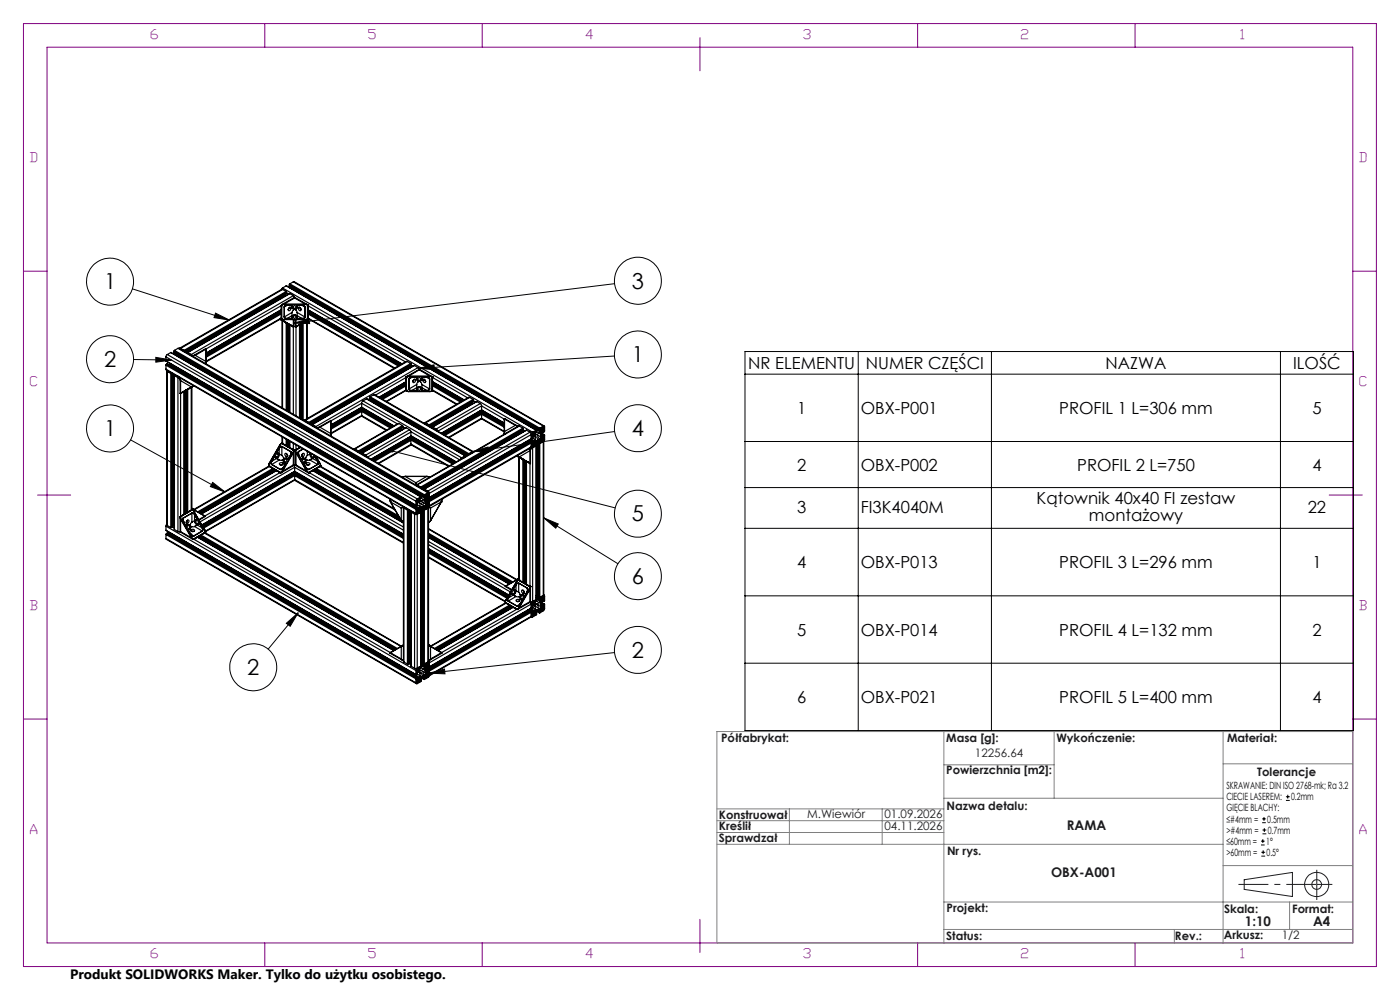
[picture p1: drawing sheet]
<svg xmlns="http://www.w3.org/2000/svg" width="297mm" height="210mm" viewBox="0 0 297 210" stroke-linecap="round" stroke-linejoin="round" font-family="sans-serif">
<defs><g id="words">
<g font-size="4.7">
<text x="22.1" y="61.4">1</text>
<text x="134.1" y="61.2">3</text>
<text x="22.1" y="77.8">2</text>
<text x="134.1" y="76.8">1</text>
<text x="22.1" y="92.5">1</text>
<text x="134.1" y="92.5">4</text>
<text x="134.1" y="110.6">5</text>
<text x="134.1" y="123.9">6</text>
<text x="52.4" y="143.2">2</text>
<text x="134.1" y="139.5">2</text>
</g>
<g font-size="3.5">
<text x="158.7" y="78.2">NR ELEMENTU</text>
<text x="183.7" y="78.2">NUMER CZĘŚCI</text>
<text x="234.5" y="78.3">NAZWA</text>
<text x="274.3" y="78.3">ILOŚĆ</text>
<text x="169.1" y="87.8">1</text>
<text x="182.6" y="87.8">OBX-P001</text>
<text x="224.7" y="87.8">PROFIL 1 L=306 mm</text>
<text x="278.4" y="87.8">5</text>
<text x="169.1" y="99.9">2</text>
<text x="182.6" y="99.9">OBX-P002</text>
<text x="228.5" y="99.9">PROFIL 2 L=750</text>
<text x="278.4" y="99.9">4</text>
<text x="219.9" y="107">Kątownik 40x40 FI zestaw</text>
<text x="169.1" y="108.7">3</text>
<text x="182.6" y="108.7">FI3K4040M</text>
<text x="231" y="110.5">montażowy</text>
<text x="277.4" y="108.7">22</text>
<text x="169.1" y="120.5">4</text>
<text x="182.6" y="120.5">OBX-P013</text>
<text x="224.7" y="120.5">PROFIL 3 L=296 mm</text>
<text x="278.4" y="120.5">1</text>
<text x="169.1" y="134.8">5</text>
<text x="182.6" y="134.8">OBX-P014</text>
<text x="224.7" y="134.8">PROFIL 4 L=132 mm</text>
<text x="278.4" y="134.8">2</text>
<text x="169.1" y="149.1">6</text>
<text x="182.6" y="149.1">OBX-P021</text>
<text x="224.7" y="149.1">PROFIL 5 L=400 mm</text>
<text x="278.4" y="149.1">4</text>
</g>
<text font-size="2.9" x="14.9" y="207.6">Produkt SOLIDWORKS Maker. Tylko do użytku osobistego.</text>
<g font-size="2.8" fill="#800080">
<text x="32" y="8.2">6</text>
<text x="78.2" y="8.2">5</text>
<text x="124.4" y="8.2">4</text>
<text x="170.5" y="8.2">3</text>
<text x="216.7" y="8.2">2</text>
<text x="263.2" y="8.2">1</text>
<text x="6.5" y="34.4">D</text>
<text x="288.5" y="34.4">D</text>
<text x="6.5" y="81.9">C</text>
<text x="288.5" y="81.9">C</text>
<text x="6.5" y="129.4">B</text>
<text x="288.5" y="129.4">B</text>
<text x="6.5" y="176.9">A</text>
<text x="288.5" y="176.9">A</text>
<text x="32" y="203.2">6</text>
<text x="78.2" y="203.2">5</text>
<text x="124.4" y="203.2">4</text>
<text x="170.5" y="203.2">3</text>
<text x="216.7" y="203.2">2</text>
<text x="263.2" y="203.2">1</text>
</g>
<g font-size="2.8" fill="#191924">
<text x="226.3" y="176">RAMA</text>
<text x="223" y="186">OBX-A001</text>
<text x="264.1" y="196.5">1:10</text>
<text x="278.6" y="196.5">A4</text>
</g>
<g font-size="2.5" fill="#191924">
<text x="153" y="157.5">Półfabrykat:</text>
<text x="200.7" y="157.5">Masa [g]:</text>
<text x="206.8" y="160.6">12256.64</text>
<text x="224.1" y="157.5">Wykończenie:</text>
<text x="260.3" y="157.5">Materiał:</text>
<text x="200.7" y="164.3">Powierzchnia [m2]:</text>
<text x="266.7" y="164.5">Tolerancje</text>
<text x="152.5" y="173.6">Konstruował</text>
<text x="171.2" y="173.5">M.Wiewiór</text>
<text x="187.6" y="173.5">01.09.2026</text>
<text x="200.8" y="171.9">Nazwa detalu:</text>
<text x="152.5" y="176">Kreślił</text>
<text x="152.5" y="178.5">Sprawdzał</text>
<text x="187.6" y="176">04.11.2026</text>
<text x="200.9" y="181.3">Nr rys.</text>
<text x="200.8" y="193.5">Projekt:</text>
<text x="259.7" y="193.6">Skala:</text>
<text x="274.1" y="193.6">Format:</text>
<text x="200.7" y="199.3">Status:</text>
<text x="249.3" y="199.3">Rev.:</text>
<text x="259.6" y="199.2">Arkusz:</text>
<text x="271.9" y="199.2">1/2</text>
</g>
<g font-size="2.1">
<text x="260.2" y="167.4">SKRAWANIE: DIN ISO 2768-mk; Ra 3.2</text>
<text x="260.2" y="172.1">GIĘCIE BLACHY:</text>
<text x="260.2" y="169.8">CIECIE LASEREM:</text>
<text x="273.9" y="169.8">0.2mm</text>
<text x="260.2" y="174.5">≤#4mm =</text>
<text x="260.2" y="176.9">&gt;#4mm =</text>
<text x="260.2" y="179.2">≤60mm =</text>
<text x="268.6" y="179.2">1°</text>
<text x="268.9" y="174.5">0.5mm</text>
<text x="268.9" y="176.9">0.7mm</text>
<text x="260.2" y="181.6">&gt;60mm =</text>
<text x="268.7" y="181.6">0.5°</text>
</g>
</g></defs>
<g fill="none" stroke="#000" stroke-width=".25">
<path d="M62.2 59.8h.2l53.1 30.6M62.2 59.8l53.1 30.6M62.2 59.8l-.7 .4M35.2 76.5l53.1 30.7M35.2 78.3l.1 .2 53 30.6M35.2 75.7l53 30.6M35.2 76.5l53 30.7M35.2 75.7v.8M35.2 77.5v.8M35.2 77.5l53 30.5M35.2 78.3l53 30.6M35.3 77.2l-.1 .3"/>
<path d="M35.3 77.2l53 30.7M35.4 78.6l.1 .2M35.4 78.6l.1 32.9M35.5 77.2h.1M35.5 77.2l53 30.6M35.5 77.2h-.2M35.5 75.2l-.3 .5M35.5 78.8l.7 .4M35.5 78.8v32.7M35.5 75.2l53 30.6M35.6 78.6v.1M35.6 78.7l.3 .2"/>
<path d="M35.6 78.7h.1M35.9 78.9h.1M35.9 77.3l53 30.6M35.9 77.3l-.1 .1M35.9 78.8v.1M36 77.1l53 30.7M36 77.1l-.1 .2M36 77.1h.1M36.2 79h.1M36.2 79.2h.2M36.2 74.8l53.1 30.6M36.2 79.2v32.7"/>
<path d="M36.2 74.8l-.7 .4M36.4 79.2v32.7M36.5 79.2h-.1M36.6 79.2v32.6M36.7 79.3v32.1M36.9 79.4v32M36.9 74.7h.1M36.9 74.7l53.1 30.6M36.9 74.5l53 30.6M36.9 74.5v.2M37 79.6v32.7M37 74.3l-.1 .2"/>
<path d="M37 79.7l.7 .4M37 79.7v32.6M37 74.3l53 30.6M37.1 79.5l-.1 .2M37.1 75.1v.1M37.1 75.1l53.1 30.7M37.2 75l53 30.6M37.2 75l-.1 .1M37.3 74.9l-.1 .1M37.3 79.6v.1M37.3 79.7h.1M37.4 79.7h.1"/>
<path d="M37.6 79.9l.4 .2M37.6 79.8h.1M37.6 79.8v.1M37.7 73.9h.3l53 30.6M37.7 73.9l-.7 .4M37.7 73.9l53.1 30.6M38.2 74h.1M38.3 73.9h-.2M38.3 74l.3 .2M38.3 73.9l.8 .4M38.3 74v.1M38.6 74.2v.1"/>
<path d="M38.6 74.2h-.1M38.6 74.3h.1M38.8 74.4h.1M38.9 74.4v.1M38.9 74.4h.1M39.1 74.3l.1 .2M39.2 74.5v.1M39.8 74.8l-.1 .1M39.8 74.8l.8 .4M39.9 75h.1M40 75l.1 .1M40 75h.1"/>
<path d="M40.1 75.1h.1M40.3 75.2h.1M40.3 75.2l.4 .3M40.6 75.2l.3 .4M40.7 75.5h.1M41.1 75.4l-.2 .2M41.4 75.4l-.4 .2M41.4 75.4h-.3M41.4 75.4l2.3 1.3M43.7 73.9v.2M43.7 77.1h.1M43.7 77.1v.1"/>
<path d="M43.7 73.9v.1M43.7 73.9l-2.6 1.5M43.7 76.7v.4M43.7 76.7h.1M43.7 74v.1M43.7 74v2.7M43.7 74l-2.3 1.4M43.7 74.1v2.6M59.4 67.7l.7 .4M59.4 67.7h.1M59.4 67.7l2.8 1.6M59.4 67.7l.4 .2"/>
<path d="M59.4 67.7l.1 .1M59.5 67.7v.1M59.5 67.8l.4 .2M59.5 67.7h.1M59.5 67.7l.4 .2M59.7 64.8h.1M59.7 67.5v.1M59.7 67.4v.1M59.7 64.8v2.7M59.7 65.7l-16 9.2M59.7 66.1l-16 9.2 16-9.1M59.7 64.8l-16 9.2"/>
<path d="M59.7 66.6l-16 9.2M59.7 66.3l-16 9.2M59.7 67.4l-16 9.2M59.7 66.1l-16 9.1M59.7 65.8l-16 9.2M59.7 64.7h.1M59.7 64.7v.1M59.7 67.6l.5 .2M59.7 67.6h.1M59.7 64.8v.1M59.7 64.7l.1 .1M59.7 67.5l-16 9.3"/>
<path d="M59.7 64.8v2.8M59.8 67.6l.4 .2M59.8 67.6h-.1M59.8 64.8v2.8M59.8 64.6l-.1 .1M59.8 67.9v18.6M59.8 67.9l1.9 1.1M59.9 68l2.3 1.3M59.9 67.9v.1M59.9 61.1l-.2 .3M59.9 61.4h-.1l-21.7 12.5M59.9 67.9l2.3 1.4"/>
<path d="M59.9 61.1l53.1 30.6M59.9 61.4l-21.6 12.5M59.9 61.4l.8 .4M59.9 68v18.6M60.1 68.1l.5 .3-.3-.2M60.1 68.1h.1M60.1 68.1l.2 .1M60.1 68.1l1.6 .9M60.2 64.6l-.4 .2M60.2 64.5v.1M60.2 64.5l-.4 .1M60.2 67.8h4.6"/>
<path d="M60.2 64.6h4.6M60.2 64.5h4.6M60.2 67.8l-.3 .1M60.2 67.8h.1M60.3 68.2l.6 .3zM60.3 67.2l.2 .3 .4 .1M60.3 65.1h.1M60.3 67.2h.1M60.3 65.1v2.1M60.3 67.2l.2 .2 .4 .1M60.3 68.2h.1M60.5 62.4v.1"/>
<path d="M60.5 62.5l.1 .1M60.5 62.5l-21.2 12.2M60.6 62.6v.1M60.6 62.6l-21.1 12.2M60.7 60.6l53.1 30.7M60.7 61.8l.1 .2M60.7 68.5h.1M60.7 60.6l53 30.7M60.7 60.6l-.8 .5M60.7 61.8l-21.6 12.5M60.7 68.4v18.6M60.8 62.2l.3 .2"/>
<path d="M60.8 62.2h.1M60.8 62.2l-21.5 12.4 21.5-12.4M60.8 62l-21.6 12.5M60.8 62v.2M60.9 64.8l-.5 .1-.1 .2M60.9 64.8l-.4 .1-.2 .2M60.9 67.5v.1M60.9 64.8h.1M60.9 64.8h1.1M60.9 67.6h1.1M60.9 67.5h1M60.9 68.6v18.5"/>
<path d="M60.9 64.8l-.6 .3M61.1 68.6v18.6M61.1 68.7v18.6M61.3 65.4l-.1 .1M61.3 65.3a.23 .23 0 0 1 .4-.1 .23 .23 0 0 1 0 .4l-.2 .3a.28 .28 0 0 1-.4-.2 .28 .28 0 0 1 .2-.3zM61.3 68.8v18.6M61.4 65.2l-.3 .4M61.4 60.6l53 30.6M61.4 60.4l53 30.6M61.4 60.6l53 30.5M61.4 60.4v.2M61.4 68.9v18.5"/>
<path d="M61.5 65.2l.2 .2M61.5 60.2l-.1 .2M61.5 62.3l-21.7 12.5M61.5 60.2l53 30.6M61.5 62.3l.7 .4M61.5 68.9v18.5M61.6 61l-.1 .1M61.6 61l53 30.6M61.7 69l.1 .1zM61.7 69h.1M61.7 60.8l53 30.7M61.7 60.8l-.1 .2"/>
<path d="M61.7 60.8h.1M61.9 65.1a.56 .56 0 0 0 .6 .4 .56 .56 0 0 0 .5-.4M61.9 65.1h.1M61.9 67.5l.1 .1M61.9 64.8v.3M61.9 66.3v1.2M61.9 66.3l-1.6 .9M61.9 66.9l-1 .6M62 64.8h.1M62 65.1a.51 .51 0 0 0 .5 .4 .51 .51 0 0 0 .5-.4M62 67.2a.51 .51 0 0 1 .5-.4 .51 .51 0 0 1 .5 .4M62 67.2a.51 .51 0 0 1 .4-.5 .51 .51 0 0 1 .6 .3v.2"/>
<path d="M62 64.8v.3M62 67.2v.4M62.2 69.3h.1M62.2 65.7l-.3 .6M62.2 65.7h.6M62.2 62.7l.3 .4M62.2 65.5v.2M62.2 67.8v20.1M62.2 62.7l-21.6 12.5M62.3 69.3h-.1M62.3 67.8v1.5M62.4 63.1h.1"/>
<path d="M62.4 63.1l.1 .1M62.4 63.1l-2.6 1.5M62.5 63.2l-2.3 1.3M62.5 63.2l2.3 1.3M62.5 63.1v.1M62.5 63.1l2.7 1.5M62.7 69.3h.1M62.7 67.8v1.5M62.8 69.3h.1M62.8 65.7l.2 .6M62.8 69.3h-.1M62.8 65.5v.2"/>
<path d="M62.8 67.8v20.4M63 67.2v.4M63 67.6h1.1M63 65.1h.1M63 67.5v.1M63 64.8v.3M63 66.3v1.2M63 66.3l1.7 .9M63 66.9l1.1 .6M63 67.5h1.1M63.2 69.1l.1-.1zM63.3 65.2a.41 .41 0 0 1 .5 .2 .41 .41 0 0 1-.2 .5l-.3-.3z"/>
<path d="M63.3 69h.1M63.5 68.9v19.7M63.6 68.9v19.8M63.6 65.2l-.3 .2M63.6 65.2l.3 .4M63.6 68.8v19.9M63.7 65.4l.1 .1M63.9 68.7v20.1M64 68.6v20.3M64.1 64.8h.4l.2 .3M64.1 64.8l.4 .1 .2 .2M64.1 67.5v.1"/>
<path d="M64.1 64.8h.1M64.1 64.8h-1.1v.3M64.1 64.8l.6 .3M64.1 68.6v20.4M64.2 68.5l.5-.3zM64.3 68.5h.1M64.3 68.4v20.7M64.7 65.1h.1M64.7 67.2h.1M64.7 67.2l-.1 .2-.5 .1M64.7 65.1v2.1M64.7 67.2l-.1 .3-.5 .1"/>
<path d="M64.7 68.2h.1M64.8 64.6l.4 .2M64.8 64.5v.1M64.8 64.5l.4 .1M64.8 67.8h.1M64.8 67.8l.3 .1M64.8 68.1l-.9 .6v20.2M64.8 68.1h.1M64.9 68.1l-.2 .1M65.1 67.9v.1M65.1 67.9l-2.3 1.4M65.1 68v20.9"/>
<path d="M65.1 68l-2.3 1.3M65.2 64.6l.1 .1M65.2 67.9v20.9M65.2 67.9l-1.9 1.1M65.2 67.6l-.4 .2M65.2 64.8h.1M65.2 67.6h.1M65.2 64.8v2.8M65.3 64.7h.1M65.3 64.7v.1M65.3 67.6l-.5 .2M65.3 64.8h.1"/>
<path d="M65.3 67.6h.1M65.3 64.7l-.1 .1M65.3 64.8v2.8M65.3 67.4v.2M65.3 67.5v.1M65.3 67.4v.1M65.3 65.7l19.9 11.5M65.3 66.1l19.6 11.3-19.6-11.2M65.3 67.5l18.3 10.6M65.3 64.8l20.7 12M65.3 65.7l20 11.5M65.3 66.3l19.4 11.2"/>
<path d="M65.3 66.6l19.2 11M65.3 67.4l18.4 10.7M65.3 66.1l19.6 11.3M65.3 65.8l19.8 11.5M65.5 67.7l-.4 .2M65.5 67.7v.1M65.5 67.7h.1M65.5 67.8l-.4 .2M65.5 67.7l-1.1 .7 .3-.2M65.6 67.7l-2.8 1.6M65.6 67.7l-.4 .2M65.6 67.7l-.1 .1"/>
<path d="M86.1 80h.1M86.1 80v.1M86.2 80h.1M86.3 79.9l-.1 .1M86.4 76.7h-.2l-21.6 12.4M86.4 76.7l-21.6 12.5M86.4 76.7l.7 .4M86.7 79.9l-.5 .1M86.7 79.8v.1M86.7 79.8l-.4 .1M86.7 79.9h4.5M86.7 79.8h4.5"/>
<path d="M86.9 77.7h.1M86.9 77.7l.1 .2M86.9 77.7l-21.1 12.2M87 77.9l.1 .1M87 77.9l-21 12.2M87.1 77.1l.1 .2M87.1 77.1l-21.6 12.5M87.2 77.5h.1M87.2 77.5l-21.5 12.4M87.2 77.3l-21.6 12.5M87.2 77.3v.2M87.2 77.5l.4 .2"/>
<path d="M87.9 77.5l-21.7 12.5M87.9 77.5l-21.6 12.6M87.9 77.5l.8 .5M88.7 78l.2 .3M88.7 78l-21.7 12.5M88.9 78.3h.1M88.9 78.4v-.1l-2.6 1.6M88.9 78.4l-2.2 1.4M88.9 78.4l2.3 1.4M89 78.3l-.1 .1M89 78.3l2.6 1.6M91.2 79.9l.5 .1"/>
<path d="M91.2 79.8v.1M91.2 79.8l.4 .1M91.6 79.9l.1 .1M91.7 80h.1M91.7 80l.1 .1M37.7 80.1h.5M37.7 80.1v32.7M38 80v.1M38.2 80.4l.1-.2v.5M38.2 83.4l.1 .1M38.2 80.4l.1 .3M38.2 80.4v3"/>
<path d="M38.3 83.4h.1M38.3 83.4h-.1M38.3 80.7l2.3 1.4M38.3 80.7v2.7M38.3 83.5v26M38.4 83.4l-.1 .1M38.8 83.2l.1-.1zM38.9 83.1h.1M39.1 83v26.1M39.2 82.9v26.1M39.4 82.8l-.5 .3M39.4 82.8v26.1"/>
<path d="M39.6 82.7v26.1M39.7 82.6l.6-.3zM39.8 82.6h.1M39.8 82.6v26M40.2 82.3h.1M40.4 82.3h.1M40.4 82.3h-.2M40.4 82.3l-1 .5M40.6 82.2v26M40.6 82.1h.1M40.6 82.1l-2.3 1.3M40.7 82.1l-2.3 1.3"/>
<path d="M40.7 82.1v26.1M40.7 82.1l-1.8 1M41 81.8l-.4 .3M41 81.8v.1M41 81.8h.1M41 81.9l-.3 .2M41 81.9h.1M41.1 81.8l-.1 .1M41.1 81.8h.1M41.1 81.8l-1.2 .7 .3-.2M41.1 81.8l-2.8 1.7M41.1 81.8l-.4 .3"/>
<path d="M57 98.8h.1M57 98.8l.1 .1M57 98.8l2.5 1.5M57 98.8l2.5 1.4M57.1 98.3l-.1 .5M57.1 98.3h.1M57.1 98.9h.1M57.1 98.9l2.3 1.4M57.1 98.9h-.1l-15.9 9.2M57.1 98.9l-15.9 9.3M57.6 97.8l-.1 .5 .1 .2M57.6 98.5h.1"/>
<path d="M57.6 97.8h.1M57.6 98.5l1.9 1.1M57.7 97.8l-.2 .4 .1 .3M57.9 99.4l-16 9.2M58.1 99.5l-15.9 9.2M58.1 96.9h.1M58.1 96.9l.4 .1M58.1 96.9l-.5 .9M58.2 96.9l-.5 .9M58.2 96.9l.5 .4M58.2 96.9l.3 .2M58.2 99.6l-15.9 9.2 16-9.2"/>
<path d="M58.3 99.7l-15.9 9.1M58.5 97v.1M58.5 97.1l.8 .5M58.5 99.8l-15.9 9.2M58.6 96h.1M58.6 96l.3 .2M58.7 97.3l.6 .3M58.7 97.3l-1 .5M58.7 96l.3 .2M58.9 96.2a.5 .5 0 0 1 .2 .6 .5 .5 0 0 1-.6 .2M59 96.2h-.1M59 96.2a.57 .57 0 0 1 .1 .7 .57 .57 0 0 1-.6 .2"/>
<path d="M59 96.2l.8 .4M59.2 95.1h.1M59.2 95.1l-.6 .9M59.2 95.1l-.5 .9M59.2 95.1v1.2M59.3 97.6h.6M59.3 97.6l-1.7 .9M59.3 98.3a.36 .36 0 0 1 .5-.2 .36 .36 0 0 1 .2 .5 .38 .38 0 0 1-.5 .1 .38 .38 0 0 1-.2-.4zM59.4 94.4h.1M59.4 94.4l-2.3 3.9M59.4 99.6h.1M59.4 98.6h.5"/>
<path d="M59.7 98.6h-.1M59.8 94.1l-.4 .3M59.8 94.1l2.5 1.4M59.8 94l-.4 .4M59.8 94h.1M59.8 94v.1M59.8 94l.1 .1M59.8 96.6l.3 .5M59.8 94.7h-.2l-.4 .4M59.8 94.7l1.9 1.1M59.8 94.7v1.9M59.8 94.7h.1"/>
<path d="M59.8 92.7v1.3M59.9 99.9l-.4 .3M59.9 99.9v.1M59.9 97.6l.2 .1M59.9 94.1h.1M59.9 94.1l2.3 1.3M59.9 100l-.2 .3M59.9 92.7v1.4M60 98.2v.4M60.1 99.2l-.4 .4h-.3M60.1 99.2h.1M60.1 99.2l-.3 .3-.3 .1"/>
<path d="M60.1 99.2l-.6 .4M60.1 97.1v.4l-.2 .1M60.1 97.1l.3 .2M60.3 98.1v.1M60.3 98.1l.3 .2M60.3 98.2l.3 .1M60.5 96.2a.42 .42 0 0 1 .4 .2 .42 .42 0 0 1-.1 .5 .57 .57 0 0 1-.3-.7zM60.6 98.3l-.5 .9M60.6 98.3h.1M60.7 93.2v1.3M60.8 97.3a.49 .49 0 0 0-.6 .2 .49 .49 0 0 0 .1 .6M60.8 96.3l.2 .4"/>
<path d="M60.8 97.3l.3 .1M60.9 97.2a.55 .55 0 0 0-.7 .3 .55 .55 0 0 0 .1 .7M60.9 97.2l-.1 .1M60.9 97.2l.2 .2M60.9 93.3v1.3M60.9 96.4v.1M61 96.7l-.3 .2M61.1 93.4v1.3M61.1 97.4h.1M61.1 93.4v1.4M61.3 93.5v1.4M61.4 93.6v1.3"/>
<path d="M61.5 93.6v1.4M61.7 95.8l.1 .2-.1 .5M61.7 95.8v.7zM61.7 95.8h.1M61.7 96.5l-.6 .9M62.2 96h.1M62.2 96l-2.3 3.9M62.2 95.4l.1 .1M62.2 95.4h.1M62.2 95.5v.5M62.2 95.5h.1M62.2 98.6l.1 .1"/>
<path d="M62.2 96l-2.3 4M62.2 94v1.4M62.2 96v2.6M62.2 98.6l-2.3 1.4M62.3 95.5h-.1M62.3 95.5h.1M62.3 95.5v.1M62.3 98.7l-2.6 1.6M62.3 98.7h.1M62.3 95.6l-.1 .4M62.3 95.6v3.1M62.5 100l23.1 13.4"/>
<path d="M62.5 100l-19.7 11.4M62.5 99.1v.9M62.5 99.1l23.1 13.4M62.5 100l23.1 13.3M62.5 99.1l-20.1 11.6M62.7 95.6v3.1M62.7 95.6l.1 .4M62.7 95.5h.1M62.7 98.7h-.4l.2 .4M62.7 95.5v.1M62.7 98.6h.1M62.7 98.7l2.6 1.6"/>
<path d="M62.8 95.5v.5M62.8 95.4l-.1 .1M62.8 95.4h.1M62.8 98.6l-.1 .1M62.8 95.4l.9-.5-1 .6M62.8 96l2.3 4M62.8 98.6l2.3 1.4M62.8 94.4v1M62.8 96v2.6M62.8 96h.1M62.8 96l2.3 3.9M63.3 95.8v.7"/>
<path d="M63.3 95.8h.1M63.3 96.5l.6 .9M63.4 95.8l-.2 .2 .2 .5M63.4 96.5h-.1M63.4 96.5l.5 .9M63.4 95.8v.7M63.5 94.8v.2M63.6 94.8v.1M63.6 94.9h.1M63.7 94.9l-.9 .6M63.9 97.4h.1M64 96.7l.3 .2"/>
<path d="M64.1 96.4v.1M64.1 97.2l.1 .1M64.1 97.2a.57 .57 0 0 1 .7 .3 .57 .57 0 0 1-.1 .7M64.1 97.2l-.2 .2M64.2 96.3l.1-.1a.38 .38 0 0 1 .2 .5 .38 .38 0 0 1-.5 .1zM64.2 97.3a.5 .5 0 0 1 .6 .2 .5 .5 0 0 1-.1 .6M64.2 96.3l-.2 .4M64.2 97.3l-.3 .1M64.3 95.2l-1 .6M64.3 95.2l-.9 .6M64.4 98.3h.1M64.4 98.3l.5 .9"/>
<path d="M64.7 89.3h.1M64.7 98.1v.1M64.7 98.1l-.3 .2M64.7 98.2l-.3 .1M64.8 89.2h-.3M64.8 89.3l.2 .2M64.8 89.2l.7 .4M64.9 97.1v.3l.3 .2M64.9 97.1l-.3 .2M64.9 99.2l.4 .4h.2M64.9 99.2h.1M64.9 99.2l.3 .3 .3 .1"/>
<path d="M64.9 99.2l.6 .4M64.9 98.3a.44 .44 0 0 1 .5-.2 .44 .44 0 0 1 .3 .4 .41 .41 0 0 1-.4 .2 .41 .41 0 0 1-.4-.4zM65 89.5h.1M65 98.2v.4M65.1 89.5h.1M65.1 100l.2 .3M65.1 98.6h.4M65.1 99.9l.4 .3M65.1 99.9v.1M65.2 97.6l-.3 .1M65.2 96.6l-.3 .5M65.2 96.6l.7-.4a.57 .57 0 0 0 0 .7 .57 .57 0 0 0 .6 .2"/>
<path d="M65.2 95.7v.9M65.3 89.6l.1 .1M65.3 98.6h.1M65.4 89.7h.1M65.4 89.7h-.1M65.5 99.6h.1M65.5 89.6l.1 .2M65.6 89.8h.1M65.7 97.6h-.5M65.7 97.6l1.7 .9M65.8 96.1v.2M66 96.2a.5 .5 0 0 0-.1 .6 .5 .5 0 0 0 .6 .2"/>
<path d="M66.1 96.3a.3 .3 0 0 0-.1 .4 .3 .3 0 0 0 .3 .2 .3 .3 0 0 0 .2-.4M66.1 96.3h.1M66.3 97.3l-.6 .3M66.3 90.1l-.1 .1M66.3 90.1l.7 .4M66.3 97.3l1 .5M66.3 99.8l19.3 11.1M66.4 90.3h.1M66.4 99.8l19.2 11.1M66.4 90.3l.1 .1M66.5 99.8l18.8 10.8M66.5 90.4h.1"/>
<path d="M66.5 97v.1M66.5 97.1l-.8 .5M66.7 99.7l18.3 10.5M66.7 90.5h.1M66.7 99.6l18.2 10.5M66.7 90.5l.4 .2M66.8 96.9l.5 .9M66.8 96.9l-.5 .4M66.8 96.9l-.3 .2M66.9 96.9h-.1M66.9 96.9l.5 .9M66.9 96.9l-.4 .1"/>
<path d="M66.9 99.5l17.9 10.3M67 96.8l.9 1.5M67 90.5l.3 .3M67.1 90.7h.1M67.1 99.4l17.5 10.1M67.3 97.8l.2 .5-.1 .2M67.4 97.8l.1 .4-.1 .3M67.4 98.5h.1M67.4 97.8h-.1M67.4 98.5l-1.9 1.1M67.5 90.7l-.1 .2M67.8 98.9l16 9.3"/>
<path d="M67.9 98.3v.5M67.9 98.9h.1M67.9 90.6l-.5 .3M67.9 90.6l-.4 .1M67.9 98.9l-2.3 1.4M67.9 98.9l-2.3 1.3M67.9 90.6l2.3 1.4M67.9 98.3l.1 .5M67.9 98.3h.1M67.9 98.8h.1M67.9 98.8l-2.4 1.4M67.9 98.9l15.8 9.1"/>
<path d="M68 98.8l-.1 .1M68 98.8h.1M68 98.8l-2.5 1.5M70.1 89.2l.1 .2M70.1 92.4h.1M70.1 92.4l.1 .1M70.1 92.4v.1M70.1 89.2l.1 .1M70.1 89.2l-2.6 1.5M70.2 92l-.1 .4M70.2 92h.1M70.2 89.3v.1"/>
<path d="M70.2 89.3v2.7M70.2 89.3l-2.3 1.3M70.2 92v.4M70.2 92.4v.1M70.2 89.4v2.6M70.2 92.5h.1M75.2 95.4h.1M75.3 95.2l-.3 .1M75.3 95.4l.3 .2M75.3 95.2l.7 .5M75.3 95.4h-.1M75.5 95.6h.1"/>
<path d="M75.6 95.6h.1M75.8 95.7l.1 .1M75.9 95.8h.1M76 95.7l.1 .1M76.1 95.8v.1M76.7 86.4v.1M76.7 88.2l.1 .1 5.1 3M76.7 86.5l6.8 3.9M76.7 86.4l-6.5 3.8M76.7 86.4l-6.5 3.7M76.7 88.3l-6.5 3.7M76.7 85.5v.9"/>
<path d="M76.7 87.3v.9M76.7 88.2l-6.5 3.7M76.7 87.3l-6.5 3.7M76.7 85.5l7.6 4.4M76.7 86.4l6.9 3.9M76.7 87.3l6.1 3.5M76.7 88.2l5.4 3M76.7 85.5l-6.5 3.8M76.8 86.5l-6.6 3.8M76.8 96.1l-.1 .2M76.8 87.1l-.1 .2M76.8 96.1l.8 .4"/>
<path d="M76.8 87.1l6.2 3.6M76.9 96.4h.1M77 96.4h.1M77 87h.1M77 87l6.1 3.6M77 87l-.2 .1M77 85l-.3 .5M77 85l20.9 12.1M77 86.6l-6.8 3.9M77 86.6l-6.8 4M77.1 86.7l-6.9 3.9M77.2 86.7l-7 4.1"/>
<path d="M77.3 96.6h.1M77.3 96.5l.3 .3M77.3 96.5v.1M77.4 87.2h-.1M77.4 87.2l5.8 3.3M77.4 86.8l-.3 .3M77.5 87l-.1 .2M77.5 87l5.9 3.4M77.5 86.9v.1M77.6 96.5l.2 .4M77.6 96.8h.1M77.8 84.6l20.9 12.1"/>
<path d="M77.8 84.6l-.8 .4M78.4 84.5v.1M78.4 84.5l20.9 12M78.4 84.3l20.9 12.1M78.4 84.3v.2M78.4 84.6l-.3 .2M78.5 84.2l-.1 .1M78.5 84.2l20.9 12M78.6 85h.1M78.6 85l20.4 11.7M78.7 84.8l-.1 .2M78.7 84.8l20.5 11.8"/>
<path d="M78.8 84.7l-.1 .1M79.3 83.7h.1l21 12.1M79.3 83.7l-.8 .5M79.3 83.7l20.9 12.1M84.6 89.8l-9.5 5.4M84.6 89.8l.8 .5M84.6 89.8l-9.3 5.4M85.1 90.9h.1M85.2 90.9l.1 .2M85.2 90.9l-8.9 5.1M85.3 91.1v.1M85.3 91.1l-8.8 5.1"/>
<path d="M85.4 90.3l.1 .2M85.4 90.3l-9.4 5.4M85.5 90.6l-9.2 5.4M85.5 90.5l-9.4 5.3M85.5 90.5v.1M85.5 90.6l-9.3 5.4M85.5 90.6l.4 .2M86.1 90.7l-9.4 5.4M86.1 80.1h.1M86.1 82.7l.1 .2M86.1 82.7h.1M86.1 80.1v2.6"/>
<path d="M86.1 81l-5.7 3.3M86.1 81.4l-5.3 3.1M86.1 90.7l-9.3 5.4M86.1 90.7l.8 .4M86.1 82.7l-4.2 2.5M86.1 80.1l-6.4 3.7M86.1 81.8l-4.9 2.9M86.1 81.6l-5.1 3M86.1 81.3l-5.4 3.1M86.1 81.1l-5.6 3.2M86.2 82.9l.5 .2M86.2 82.9l-4.2 2.3"/>
<path d="M86.2 82.9h.1M86.2 80l-.1 .1M86.2 80v2.9M86.2 82.9l.5 .1M86.4 93v.1M86.4 93.1l.1 .2M86.4 93.1l-7.6 4.4M86.5 93.3h.1M86.5 93.3l-7.5 4.3M86.5 92.9l.4 .3M86.7 83v.1M86.7 83h4.5"/>
<path d="M86.7 92.8l9.5 5.5M86.7 82.5l.3 .3 .4 .1M86.7 80.4v2.1M86.7 80.4h.1M86.7 82.5h.1M86.8 82.5l.1 .2 .5 .1M86.9 92.7l9.5 5.5M86.9 91.1l.3 .5M86.9 93.1h.1M86.9 91.1l-9.3 5.4M86.9 93.1l-7.8 4.5M86.9 93.1l.2 .1"/>
<path d="M87 92.7l9.4 5.5M87.1 93.2l.1 .2M87.1 93.2l-7.8 4.5M87.1 93.3l8.9 5.1M87.2 92.5l-8.5 4.9M87.2 94.3l-.1 .2-6.8 3.8M87.2 91.6v.9M87.2 93.4v.9M87.2 92.5l9.5 5.5M87.2 94.3l7.9 4.6M87.2 91.6l-9.2 5.4M87.2 93.4l-7.7 4.5"/>
<path d="M87.2 94.3l-7 4M87.2 91.6l10.3 5.9M87.2 92.4l9.6 5.6M87.2 94.2l8 4.6M87.2 92.6l9.5 5.5M87.4 80l-.5 .1-.2 .3M87.4 80l-.5 .2-.1 .2M87.4 82.8v.1M87.4 80h.1M87.4 80h1M87.4 82.8l1 .1M87.4 80l-.6 .4"/>
<path d="M87.7 80.6a.29 .29 0 0 1 .5-.1 .29 .29 0 0 1-.1 .5l-.1 .1a.24 .24 0 0 1-.4 0 .24 .24 0 0 1 0-.4zM87.8 80.6l-.2 .1M87.8 80.5l-.2 .4M87.9 80.5l.3 .1M88.4 80.4a.56 .56 0 0 0 .6 .4 .56 .56 0 0 0 .5-.4M88.4 80.4h.1M88.4 81.6v1.3M88.4 80v.4M88.4 81.6l-1.6 .9M88.4 82.2l-1 .6M88.4 80.4a.51 .51 0 0 0 .5 .4 .51 .51 0 0 0 .5-.4M88.4 82.5a.51 .51 0 0 1 .5-.4 .51 .51 0 0 1 .5 .4"/>
<path d="M88.4 80h.1M88.4 82.5a.5 .5 0 0 1 .4-.5 .5 .5 0 0 1 .5 .2l.1 .3M88.4 82.5v.4M88.7 81l-.3 .6M88.7 81l.2-.1 .3 .1M88.7 80.7v.3M89.2 81l.3 .6M89.2 80.7v.3M89.4 80h1.1M89.4 80v.4M89.4 82.5v.4M89.4 82.9h1.1"/>
<path d="M89.5 80.4h-.1M89.5 81.6l-.1 1.3M89.5 80v.4M89.5 81.6l1.6 .9M89.5 82.2l1 .6M89.7 80.5a.4 .4 0 0 1 .5 .2 .4 .4 0 0 1-.1 .5 .53 .53 0 0 1-.4-.7zM90 80.5l-.3 .1M90.1 80.5l.2 .4M90.1 80.6l.1 .1M90.1 89.9l.2-.1zM90.3 89.7l-.3 .1M90.3 89.8l.3 .2"/>
<path d="M90.3 89.7l.7 .4M90.5 80l.6 .2 .1 .2M90.5 80l.4 .1 .2 .3M90.5 82.8v.1M90.5 80h.1M90.5 80l.6 .4M90.6 90v.1M90.6 90l-.1 .1M90.6 90.1h.1M90.6 90.1h-.1M90.9 90.2v.1M90.9 90.2h-.2"/>
<path d="M90.9 90.2l-.1 .1M91 90.1l.1 .2M91.1 80.4h.1M91.1 82.5h.1M91.1 82.5l-.2 .3h-.4M91.1 80.4v2.1M91.1 90.3v.1M91.2 82.5l-.2 .3-.5 .1M91.2 80.4v2.1M91.2 83v.1M91.7 82.9l-.5 .1M91.7 82.9h.1"/>
<path d="M91.7 82.9l-.5 .2M91.7 82.8l5.1 3M91.7 80v2.9M91.8 82.7l-.1 .1M91.8 82.7l-.1 .2M91.8 80.1v2.6M91.8 81l6.6 3.9M91.8 81.4l6.3 3.6-6.3-3.6M91.8 80.1l7.4 4.3M91.8 81l6.7 3.8M91.8 81.6l6.1 3.6M91.8 81.8l5.9 3.5"/>
<path d="M91.8 82.7l5.1 3M91.8 81.3l6.3 3.7M91.8 81.1l6.6 3.8M91.8 90.6l-.1 .2M91.8 90.6l.7 .4M91.9 90.8v.1M91.9 90.8h.1M91.9 90.8l.2 .2M92 90.9h.1M92.3 91h.1M92.3 91v.1M92.3 91l.4 .4"/>
<path d="M92.5 91l.3 .4M92.6 91.2v.1M92.7 91.3h-.1M94 92.1l7.9-4.5zM97.8 97.4h.1M97.9 97.1l-.2 .4M98.2 97.1l-.4 .3M98.2 97.1h.1M98.4 97h.1M98.5 96.9h.1M98.5 96.9l-.1 .1M98.7 96.7l.1 .1"/>
<path d="M98.7 96.7l-.8 .4M99.3 96.4v.1M99.4 96.2l-.1 .2M99.6 96.3v.1M99.6 96.3h.1M99.6 84.3h-.2l-9.3 5.4M99.6 84.3l.8 .4M99.6 84.3l-9.3 5.4M99.7 96.3h-.1M99.9 96.1v.1M99.9 96.1h.1M100.1 85.3l.1 .1"/>
<path d="M100.2 85.4l.1 .1M100.2 85.4l-9 5.1M100.2 95.9h.1M100.2 95.8h.2M100.2 95.9l-.3 .2M100.2 95.8l-.8 .4M100.2 95.9v.1M100.3 85.5v.1M100.3 85.5l-8.9 5.1M100.4 84.7l.1 .2M100.4 84.7l-9.4 5.4M100.5 85.1l.3 .2"/>
<path d="M100.5 85.1l-9.3 5.4M100.5 84.9l-9.4 5.4M100.5 84.9v.2M101.1 85.2l-9.4 5.3M101.1 85.2l-9.3 5.4M101.1 85.2l.8 .4M101.4 87.5v.1M101.4 87.6l.1 .1M101.4 87.6l-7.6 4.4M101.4 87.4l.4 .2M101.5 87.7v.1M101.5 87.7l-7.6 4.4"/>
<path d="M101.6 87.3l5.4 3.1M101.8 87.2l5.2 3-5.2-3M101.9 85.6l.3 .5M101.9 85.6l-9.4 5.4M101.9 87.2l5.1 2.9M101.9 87.6l.2 .1M102.1 87.7l.1 .2M102.1 87.7l-7.9 4.5M102.1 87.1l4.9 2.8M102.1 88.8l4.9 2.8M102.2 87h-.1M102.2 88.7l-.1 .2-6.9 3.9"/>
<path d="M102.2 87l-8.6 4.9M102.2 87l4.8 2.8M102.2 86.1v.9M102.2 87.9v.8M102.2 86.1l-9.3 5.4M102.2 87.9l-7.8 4.4M102.2 88.7l-7.1 4.1M102.2 86.1l4.8 2.8M102.2 87.9l4.8 2.7M102.2 88.7l4.8 2.8M107 91.6v.4M107 92h.1"/>
<path d="M107 89v2.6M107 92v.1M107 91.5v.1M107 91.5l.1 .5M107 88.9v.1M107 88.9v2.6M107 88.9l2.3 1.3M107.1 88.8l-.1 .2M107.1 92h.1M107.1 88.8l-.1 .1M107.1 88.8l2.5 1.5M109.3 90.2l.5 .3"/>
<path d="M109.3 90.2l.3 .1M109.3 90.2l-2.3 1.3M109.6 90.3l.2 .1M109.6 96.7l1.2 .7-.3-.2M109.6 96.7l2.8 1.6M109.6 96.7l.4 .2M109.6 96.7h.1M109.7 96.7h.1M109.7 96.7l.4 .3M109.7 96.7l.4 .2M110 96.9v26.1M110 96.9l1.9 1.1"/>
<path d="M110.1 97l2.3 1.3M110.1 96.9v.1M110.1 96.9l2.3 1.3M110.2 90.4l-.2-.1-21.7 12.6M110.2 90.4l-21.7 12.5M110.2 90.4l.7 .4M110.2 97v26.1M110.3 97.1h.1M110.3 97.1l1 .6M110.3 97.1l.2 .1M110.5 97.2l.6 .3zM110.5 97.2h.1"/>
<path d="M110.7 91.4v.1M110.7 91.5l.1 .1M110.7 91.5l-21.2 12.2M110.8 91.6v.1M110.8 91.6l-21.1 12.2M110.9 90.8l.1 .2M110.9 97.4h.1M110.9 90.8l-21.6 12.5M110.9 97.4v26.1M111 91.2l.3 .2M111 91.1l-21.5 12.5M111 91l-21.6 12.5"/>
<path d="M111 91v.1M111.1 97.5v26.1M111.3 97.6v26.1M111.3 97.7l.6 .3M111.3 97.7v26M111.5 97.8v26.1M111.6 91.3h.1M111.6 97.9v26M111.7 91.3l-21.7 12.4M111.7 91.3l.7 .4M111.7 97.9v26.1M111.9 98l.1 .1z"/>
<path d="M111.9 98h.1M111.9 93.5v.1M111.9 93.6l.1 .2M111.9 93.6l-21.4 12.4M112 93.5l.3 .2M112 93.8l.1 .1M112 93.8l-21.3 12.3M112.2 93.4l.6 .4M112.3 93.3l.7 .4M112.4 98.3h.1M112.4 93.3l.6 .4M112.4 98.2v.1"/>
<path d="M112.4 91.7l.3 .5M112.4 95.1v.5M112.4 98.2l.1 .1M112.4 95.6l-2.3 1.3M112.4 95.6v2.6M112.4 98.3v26.1M112.4 91.7l-21.6 12.5M112.4 93.3l1 .5M112.5 95.1v.2M112.5 93.7l-21.7 12.4M112.5 93.7l-21.7 12.5M112.5 93.7l.1 .1"/>
<path d="M112.5 98.3h-.1M112.5 95.2h.1M112.5 95.2l-.1 .4M112.5 95.3v3M112.6 93.8l.1 .1M112.6 93.1l.9 .5M112.6 95l-21.5 12.4M112.6 93.8l-21.7 12.4M112.7 94.9h.1M112.7 93.1h.1M112.7 94.9l.1 .1M112.7 94.8l.1 .2h.2"/>
<path d="M112.7 93.1l-21.6 12.5M112.7 94.8l-.1 .2M112.7 92.2v.9M112.7 93.9v.9M112.7 92.2l-21.6 12.5M112.7 93.1l-21.6 12.4M112.7 93.9l-21.6 12.5M112.7 94.8l-21.6 12.5M112.8 94.7l.2 .1M112.8 92.4h.1M112.8 93.8l-.1 .1M112.8 94.4v.3"/>
<path d="M112.8 94.4l.4 .3M112.9 94.4h-.1M112.9 94l.1 .1M112.9 92.8h.1M112.9 92l.3 .2M112.9 92.7h.1M112.9 94.4l.4 .2M112.9 91.9l.4 .2M112.9 93.9l.2 .2M113 93.7v.2l-.1 .1M113 93.7l-.2 .1M113 95h-.4"/>
<path d="M113 92.7v.1M113 91.7l-.3 .5M113 95v32.6M113 92.7l-.1 .1M113 92.9l.6 .4M113 92.8v.2l-.3 .1M113.1 92.4l.4 .1M113.1 92.4l-.2 .4M113.1 94.1h-.1M113.1 92.4l.5 .3M113.2 94.1h.1M113.2 91.7h.1"/>
<path d="M113.2 91.7l-.3 .2-.1 .5M113.2 94.1l-.3 .3M113.2 94.7l-.2 .1M113.2 92.2l-.3 .2M113.3 94.6l-.1 .1M113.3 92.1l-.1 .1M113.3 91.7v.4M113.3 94.1v.5M113.3 92.4l.2 .1M113.4 93.8l-.3 .3M113.4 94.4l.2 .1M113.4 91.9l.3 .3h.2"/>
<path d="M113.4 94.3v.1M113.4 91.9l.5 .3M113.4 94.1l.3 .1M113.4 94.1l.2 .2M113.4 94.3l.2 .1M113.5 92.5l.1 .2M113.5 93.6l-.1 .2M113.6 93.3l-.1 .3M113.6 92.7v.6M113.6 91.5h.1M113.6 91.5l-.2 .4M113.6 94.4v.1"/>
<path d="M113.7 94.2h.1M113.6 91.6l.1 .1M113.6 91.6h-.1l.1 .1M113.6 91.5v.1M113.6 94.3v.1M113.7 93.7l.7 .4M113.7 93.6l.7 .4M113.7 91.3l.1 .2-.1 .2M113.7 94.5l-.7 .5M113.7 91.3l-.7 .4M113.8 94.1v.1M113.8 94.5l-.1 32.7"/>
<path d="M113.8 94.1l-.3-.2 .3 .2M113.8 94.1l-.1 .1M113.8 91.6l.6 .3M113.8 93.5l.6 .4M113.8 94.4l-.1 .1M113.8 93.8v32.5M113.9 93.4l.6 .3M114 93.4l.6 .3M114.1 92.5v-.1a.27 .27 0 0 1 .2 .4 .27 .27 0 0 1-.4 0zM114.1 93.3l.5 .4M114.1 93.9v32.4M114.1 94l.1 32.7"/>
<path d="M114.2 93.9l.1 .2M114.3 93.2l.5 .3M114.3 94.1h.2M114.3 94.1v32.6M114.4 93.2h.4v.2M114.4 93.2l-.7 .4-.3 .7M114.4 91.9l-.5 .3M114.4 93.2l.4 .2M114.4 94l.1 .1M114.4 91v.1M114.4 93.9v.1M114.5 93.7l-.1 .2"/>
<path d="M114.5 90.8l-.1 .2M114.5 94.1v32.6M114.6 93.7v.1M114.6 93.7h-.1M114.6 93.8h.1M114.6 91.6l-.2 .3M114.6 91v.1h-.2M114.6 91l.2 .1M114.7 90.9l.1 .1M114.7 90.9l-.1 .1M114.7 92.6l.2 .3h.2M114.7 92.3l.5 .3"/>
<path d="M114.7 92.6l.4 .3M114.7 92.1l.5 .4M114.7 92.2l.5 .4M114.7 92.5l.5 .3M114.7 92l.6 .3M114.7 91.5l-.1 .1M114.8 93.5l-.1 .3M114.8 91.1l-.1 .4M114.8 91v.1M114.8 93.4v.1M114.9 91.5l.3 .2M114.9 91.2h.1"/>
<path d="M114.9 90.8v.4M114.9 90.8l.5 .2M114.9 91.5l.3 .1M114.9 93.3l.4 .2M115 90.7l-.1 .1M115 90.7l.4 .2M115 91.4l.2 .1M115 91.3l.3 .1M115.1 93.1l.3 .1M115.1 91.3l.3 .1M115.2 91.2l.2 .1M115.2 91.2l-.4 .5-.1 .9"/>
<path d="M115.2 91.5v.1M115.2 92.5v.1M115.2 92.8l-.1 .1M115.3 90.4l.2 .1v1l-.3 .1M115.3 91.4l-.1 .1M115.3 90.5l.1 .1M115.3 93.7l-.8 .4M115.3 93.7v32.6M115.3 90.4l-.8 .4M115.3 90.5l-.3 .2M115.3 92.3l-.1 .2M115.4 93.5l-.1 32.8"/>
<path d="M115.4 92.9h.1M115.4 92.9l-.5 .3 .1 .5 .3-.2M115.4 92.5v.1M115.4 92.5l-.2 .1M115.4 91.4h-.1M115.4 91l-.4 .2M115.4 93.2l-.1 .3M115.4 91.3v.1M115.4 92.6l-.2 .2M115.4 90.9v.1M115.4 90.6v.3M115.4 92.9v.3"/>
<path d="M115.4 92.2l.1 1-.2 .5M115.4 92.2l-.7-.4 .8 .4M115.4 92.2l-.1 .1M35.2 112.5h.1M35.2 114.2v.2l53.1 30.6M35.2 112.5l53.1 30.6M35.2 111.6v.9M35.2 113.4v.8M35.2 111.6l53 30.6M35.2 113.4l53 30.6M35.2 114.2l53 30.6M35.3 113.2l-.1 .2"/>
<path d="M35.3 113.2l53 30.6M35.4 111.2l-.2 .4M35.5 113.1l53 30.6M35.5 113.1l-.2 .1M35.5 111.5l.7 .4M35.9 113.2l-.1 .1M35.9 113.2l53 30.7M36 113.1l53 30.6M36 113.1l-.1 .1M36 113v.1M36.2 111.9h.2M36.6 111.8l-.2 .1"/>
<path d="M36.6 111.8h.1M36.6 111.4h.3M36.6 111.8l.4 .2M36.9 111.4h.1M37 112.3l.7 .5M37.7 112.8h.5M38.2 112.8h.1M38.2 109.8v3M38.2 109.6h.1M38.2 109.6l.1 .5M38.2 112.8l2.7 1.6M38.3 109.6h.1"/>
<path d="M38.3 109.5l-.1 .1M38.3 109.6l.1 .5M38.3 109.5h.1M38.3 112.8h-.1M38.3 110.1v2.7M38.3 110.1l2.3 4M38.3 112.8l2.3 1.3M38.3 109.5v.1M38.4 110.1h-.1M38.4 110.1l2.3 3.9M38.9 109.9l-.2 .2 .2 .5M38.9 109.9v.7"/>
<path d="M38.9 110.6h.1M38.9 110.6l.5 .9M38.9 110.6l.5 1M39.4 111.5v.1M39.5 110.9l.3 .1M39.6 110.5l.1-.1a.23 .23 0 0 1 .4 0 .23 .23 0 0 1-.1 .3l-.4 .3zM39.6 110.5v.2M39.7 111.4h.1M39.7 111.4a.54 .54 0 0 1 .6 .2 .54 .54 0 0 1-.1 .7M39.7 111.4l-.3 .1M39.7 111.4a.5 .5 0 0 1 .6 .2 .5 .5 0 0 1-.1 .6M39.7 111.4l-.3 .2"/>
<path d="M39.8 110.4l-.3 .4M39.9 112.4h.1M39.9 112.4l.6 .9M40.2 112.2v.1M40.2 112.2l-.3 .2M40.2 112.3l-.3 .2M40.4 111.2l.1 .4 .2 .1M40.4 111.2l-.3 .2M40.5 113.3l.3 .4h.3M40.5 113.3h.1M40.5 113.3l.2 .3 .4 .1M40.5 113.3l.6 .4"/>
<path d="M40.5 112.4a.36 .36 0 0 1 .5-.2 .36 .36 0 0 1 .2 .5 .4 .4 0 0 1-.5 .1 .4 .4 0 0 1-.2-.4zM40.6 112.4v.3M40.6 108.2h.1M40.6 114.1l.3 .3M40.6 108.2l-2.3 1.3M40.6 112.7h.5M40.7 114l.3 .4M40.7 114l-.1 .1M40.7 111.7l-.3 .2M40.7 108.2h.1M40.7 107.9l.4 .3M40.7 108.8h.3l.3 .4"/>
<path d="M40.7 108.8v.1M40.7 110.8l-.3 .4M40.7 108.9h.2l.4 .3M40.7 107.9h.1M40.7 108.9v1.9M40.7 107.8v.1M40.7 108.8l-1.8 1.1M40.7 108.2l.5 .3M40.7 107.9l.4 .2M40.7 108.2l.4 .3M40.7 108.2h-.1M40.7 108.2l-2.4 1.4"/>
<path d="M40.8 112.7l.1 .1M40.9 114.4h.1M41 114.4h.1M41.1 113.7h.1M41.1 114.4h-.1M41.1 108.1h.1M41.1 114.4h.1M41.1 108.2l2.3 1.3M41.1 108.1l2.3 1.3M41.1 108.5l2.3 4M41.1 108.2v.3M41.1 114.4l41.7 24"/>
<path d="M41.2 108.5h-.1M41.2 108.5l2.2 4M41.3 111.7h-.6M41.3 111.7l1.6 .9M41.3 109.2l.5 .9M41.3 109.2v1.2M41.3 109.2h.1M41.3 109.2l.6 .9M41.5 110.3a.54 .54 0 0 0-.1 .7 .54 .54 0 0 0 .7 .2M41.5 110.3h.1M41.5 110.3l-.8 .5M41.6 110.3a.51 .51 0 0 0-.1 .6 .51 .51 0 0 0 .6 .3"/>
<path d="M41.8 110.1h.1M41.8 110.1l-.3 .2M41.8 111.4l-.5 .3M41.8 111.4l1.1 .6M41.9 113.9l41.7 24.1M41.9 110.1l-.3 .2M42 113.9l41.7 24M42.1 111.2h.1M42.1 111.2l-.8 .5M42.2 113.8l41.7 24M42.3 113.7l41.6 24.1M42.3 113.7l41.7 24.1"/>
<path d="M42.3 111l.6 1M42.3 111l-.5 .4M42.3 111l-.2 .2M42.4 111h-.1M42.4 111l.5 .9M42.4 111l-.3 .2M42.4 113.6l41.7 24.1M42.7 113.5l41.6 24.1M42.7 109l15.9-9.2-15.9 9.2M42.9 112l.1 .4-.1 .2M42.9 112.6v.1M42.9 112.6l-1.8 1.1"/>
<path d="M42.9 111.9v.8M42.9 111.9v.1M42.9 112.7l-1.8 1M43 111.7l19.3-11.1zM43.4 113.1h.1M43.4 113.1l-2.3 1.3M43.4 113.1l41.7 24M43.4 109.4l.1 .2M43.4 112.5l.1 .5M43.4 109.4v.1M43.4 112.5l.1 .4M43.4 109.5l.1 .1"/>
<path d="M43.4 112.5h.1M43.4 109.5l-1.2 .7M43.5 113l-.1 .1M43.5 113h.1M43.5 112.9v.1M43.5 113l41.7 24.1M43.5 112.9l-2.5 1.5M43.5 109.6l-1.3 .7M59.4 100.3h.1M59.4 100.3l-15.9 9.2M59.5 100.3h.1M59.5 100.2v.1"/>
<path d="M59.7 100.3h-.2M61.7 100.5v.1M61.7 100.6l.1 .1M61.7 100.6l-18.8 10.9M61.8 100.5l.3 .2M61.8 100.7l.1 .1M61.8 100.7l-18.8 10.9M62 100.3l23.6 13.7M62.1 100.3l23.5 13.5M62.2 100.2l23.4 13.5M62.3 100.6l.1 .1M62.4 100.7l.1 .2"/>
<path d="M62.4 100.1l23.2 13.3M62.4 100.7l-19.3 11.2M62.5 101.9l23.1 13.3M62.5 101.7l-.1 .2-18.9 10.9M62.5 100.9v.8M62.5 100.9l23.1 13.3M62.5 101.7l23.1 13.4M62.5 100.9l-19.3 11.1M62.5 101.7l-19 11M65.3 100.3h.2M65.5 100.3h.1M65.5 100.2v.1"/>
<path d="M65.6 100.3l20 11.5M65.6 100.3h-.1M65.6 100.2l-.1 .1M65.6 100.2v.1M82.8 105.9v.6M82.8 105.9h.1M82.8 106.5h.1M82.8 106.5l2.3 3.9M82.8 106.5l2.3 1.3M85.1 110.4l.4 .4M85.1 110.4l.4 .3M85.1 110.4h.1"/>
<path d="M85.1 107.8v2.6M85.5 101.2v.1M85.5 101.3h.1M85.5 110.7l.1 .1M85.5 107.5l-.4 .3M85.5 110.7v.1M85.5 107.6l-.4 .2M85.6 107.5l.1 .3M85.6 107.6l.1 32.8M85.6 110.7l-.1 .1M85.7 107.8l.7 .4M85.7 107.8v32.6"/>
<path d="M85.8 107.6v.1M85.8 107.7l.3 .2M85.8 107.7h.1M86 101.1l-.5 .1M86 101.1l-.5 .2M86 101.1h.1M86 101.1h4.5M86 101.1l2.2 1.3M86.1 107.8v.1M86.4 108h.1M86.4 108.2h.2M86.4 108.2v32.7"/>
<path d="M86.6 108.2v32.7M86.7 108.2h-.1M86.8 108.2v32.6M86.8 108.2v32.5M86.9 108.3v32.1M87.1 108.4v32M87.2 108.6v32.7M87.2 108.5l.7 .6M87.3 108.5h-.1M87.5 108.6h.1M87.5 108.6l.1 .1M87.6 108.7h.1"/>
<path d="M87.8 108.9l.4 .1M87.8 108.8h.1M87.8 108.8v.1M87.9 109.1h.6M87.9 109.1v32.6M88.2 109h.1M88.2 108.9l.1 .2h.2M88.2 102.4v.5M88.2 102.4l.1 .5M88.2 106.3v.9M88.2 108v.9M88.3 107.9l-.1 .1"/>
<path d="M88.4 108.9h.1M88.4 106.5v.1M88.4 108.2l.1 .1M88.4 106.9v.1M88.4 108.5v.4M88.4 108.5l.4 .3M88.4 108.5h.1M88.4 103h.1M88.4 106.8l.1 .1M88.4 106.1l.4 .2M88.4 108.5l.4 .2M88.4 106l.4 .3"/>
<path d="M88.4 108.1l.3 .1M88.5 103h.1M88.5 106.9h.1M88.5 105.8l-.3 .5M88.5 102.9h-.2M88.5 109.1v32.6M88.5 106.9l-.1 .1M88.5 103l.3 .2M88.5 102.9l.8 .4M88.5 107.8l-.2 .1M88.5 107.8l-.1 .4M88.5 106.9v.2l-.3 .1"/>
<path d="M88.5 107.1l.6 .3M88.7 106.6h.3l.1 .2M88.7 106.6l-.3 .3M88.7 108.2l-.2 .1M88.7 106.6l.4 .2M88.8 108.3h.1M88.8 105.8h.1M88.8 105.8l-.4 .3v.4M88.8 103.2h.1M88.8 108.3l-.4 .2M88.8 108.8l-.3 .1M88.8 106.3l-.4 .3"/>
<path d="M88.8 108.7v.1M88.8 106.3h.1M88.8 105.8v.5M88.8 108.3v.4M88.9 107.9l-.2 .3M88.9 108.5l.2 .1M88.9 106l.1 .3h.4M88.9 106l.5 .3M88.9 108.4l.2 .1M89 108.2l.2 .1M89 108.3l.1 .1M89 107.8l-.1 .1"/>
<path d="M89 108l-.1 .5M89 103.4h.1M89 108v.1M89.1 107.4l-.1 .4M89.1 105.6h.1M89.1 105.6l-.2 .4M89.1 103.4h.1M89.1 106.8v.6M89.1 108.5v.1M89.1 105.8h.1M89.1 105.8l-.1-.1 .2 .1M89.1 105.6v.2"/>
<path d="M89.1 108.4v.1M89.2 108.3l-.1 .1M89.2 107.8l.8 .4M89.2 107.7l.7 .5M89.3 105.4l.1 .3-.2 .1M89.3 103.3l.1 .2M89.3 108.6l-.8 .5M89.3 108.6v32.7M89.3 105.4l-.8 .4M89.3 108.3v.3M89.3 108.3l-.3-.2 .4 .2M89.3 108.3h-.1"/>
<path d="M89.3 108.6v32.6M89.3 107.6l.6 .4M89.4 103.5v.1M89.4 105.7l.5 .3M89.4 107.9v32.5M89.5 107.6l.5 .3M89.6 106.6l.1-.1a.31 .31 0 0 1 .1 .4 .31 .31 0 0 1-.4 .1zM89.6 108l.1 32.8M89.7 108v.1M89.7 108.1l.1 .1M89.7 108.1v32.7M89.8 108.2h.2"/>
<path d="M89.8 108.2v32.7M89.8 107.3l.5 .4M89.9 107.3h.4v.3M89.9 107.3l-.5 .3-.4 .4M89.9 106l-.5 .3M89.9 107.3l.4 .3M89.9 108.2h.1M89.9 103.9l.1-.2 .8 .5M89.9 108v.2M90 107.9l-.1 .1M90 104.9l-.1 .2M90 108.2v32.7"/>
<path d="M90.1 107.8h.1M90.1 107.8l-.5-.3 .5 .3M90.1 107.8l-.1 .1M90.1 107.9l.1 .1M90.1 107.8v.1M90.1 105.1l.2 .1M90.2 105.8l-.3 .2M90.2 105l.1 .1M90.2 105l-.2 .3-.1-.2M90.2 104l.1 .1M90.2 104h-.1M90.2 104h.1"/>
<path d="M90.2 106.8l.3 .3 .2-.1M90.2 106.4l.6 .3M90.2 106.8l.5 .2M90.2 106.1l.6 .4M90.2 106.2l.5 .4M90.2 106.7l.5 .3M90.2 105.6v.2M90.2 106l.7 .4M90.3 104.1h.1M90.3 105.9l.8 .5M90.3 107.7l-.1 .3M90.3 105.2l-.1 .4"/>
<path d="M90.3 105.1v.1M90.3 107.6v.1M90.4 105.6l-.2 .5v.7M90.5 105.6l.3 .2M90.5 105.6h-.1M90.5 105.6l.2 .2M90.5 107.8h.1M90.5 105.3h.1M90.5 104.2h.1M90.5 104.9v.4M90.5 104.9l.4 .2M90.5 107.4l.3 .2"/>
<path d="M90.5 101.1l.5 .2M90.5 104.8v.1M90.5 104.2l.4 .2M90.5 101.1h.1M90.5 101.1l-2.3 1.3M90.5 104.8l.4 .2M90.5 105.5l.2 .1M90.6 105.4l.2 .2M90.6 107.2l.3 .2M90.7 105.4l-.3 .2M90.7 105.4l.2 .1M90.7 105.3l.2 .1"/>
<path d="M90.7 106.7h.1M90.7 106.2h.1M90.7 105.6v.2M90.7 106.6v.1M90.7 105.3v.1M90.7 107h.1M90.8 104.5h.2l.1 .2M90.8 105.6h-.1M90.8 104.7h.1M90.8 104.2l.3 .5M90.8 107.6l-.3 .2M90.8 107.8l-.8 .4"/>
<path d="M90.8 107.8v32.6M90.8 104.5l-.8 .4M90.8 104.7l-.3 .1M90.8 106.5l-.1 .1M90.8 106.2h.1M90.9 106.6v.1M90.9 104.4h.1M90.9 105.5l-.1 .1M90.9 106.6l-.1 .1M90.9 110.7v.1M90.9 107.7v32.6l-.1 .1M90.9 107v.1"/>
<path d="M90.9 107l-.4 .3v.5M90.9 105.4v.1M90.9 106.7l-.2 .3M90.9 110.7h.1M90.9 110.8h.1M90.9 116.5l17 9.8M90.9 116.4l17 9.9-17-9.9M90.9 114l17.2 9.9M90.9 116.8l16.8 9.8M90.9 113.6l17.4 10.1M90.9 113.5l17.5 10.1M90.9 118.3l16.3 9.4"/>
<path d="M90.9 112.1l18.7 10.8M90.9 105.1l-.4 .2M90.9 114.9l16.3 9.4M90.9 115.5l17.4 10.1M90.9 114l17.1 9.9M90.9 117l16.7 9.7M90.9 117.3l16.6 9.6M90.9 113.1l17.9 10.3M90.9 113.4l17.6 10.2M90.9 118.1l16.3 9.5M90.9 112.2l18.6 10.8M90.9 116.8l16.9 9.7"/>
<path d="M90.9 113.9l17.2 9.9M90.9 107.4l-.1 .2M90.9 106.4h.2M90.9 105v.1M90.9 106.2l.2 .2M90.9 107.6l.4 .2M90.9 104.7v.3M90.9 107.1v.3M90.9 106.4l-.1 .1M91 107.5l.3 .3M91 101.3h.1M91.1 105.5l-.4 .3"/>
<path d="M91.1 107.3l-.3 .5M91.1 104.7v.8M91.1 106.4v.9M91.3 110.4l-.4 .3M91.3 107.8v2.6M91.3 110.4h.1M91.4 110.4l-.5 .4M93.6 106.5h.1M93.6 106.5l-2.2 3.9M93.6 106.5l-2.3 1.3M93.6 106.5l-2.3 3.9M93.7 105.9h.1"/>
<path d="M93.7 105.9l-.1 .6M82.8 138.5h.1M82.8 138.6l2.6 1.4M82.8 138.5v.1M82.8 138.5l2.3 1.3M82.9 138.4l-.1 .2M82.9 138.4l-.1 .1M85.1 137.1v.1M85.1 139.8l.5 .2M85.1 139.8l.3 .2M85.1 137.2v2.6M85.1 137.2l-2.3 1.3"/>
<path d="M85.1 137.1l-2.2 1.3M85.5 136.9l-.4 .2M85.5 136.9h.1M85.5 136.9l-.4 .3M90.9 136.9l.4 .3M90.9 136.9h.1M90.9 136.8v.1M90.9 136.9l.4 .2M91.3 137.1v.1M91.3 139.8l-.4 .2M91.3 139.8l-.2 .3M91.3 137.2v2.6"/>
<path d="M91.3 137.2l2.3 1.3M91.3 137.1l2.3 1.3M92.5 137.8l16-9.2-16 9.2M93.6 138.4l.1 .2M93.6 138.4v.1M93.6 138.5l.1 .1M93.6 138.5l-2.3 1.3M93.7 138.6l-2.8 1.5M107.2 127.8h.1M107.2 124.4l1.3 .8M107.2 124.3v.1M107.2 127.8l.2 .1"/>
<path d="M107.2 124.3h.1M107.2 127.8l.1 .1M107.2 127.9l-15.9 9.2M107.2 127.8l2.5 1.4M107.3 127.3l-.1 .5M107.3 124.3h.1M107.3 127.9h.1M107.3 124.3l-.1 .1M107.3 127.3h.1M107.3 124.3h-.1M107.3 127.9l2.3 1.3M107.3 124.3l1.3 .8"/>
<path d="M107.4 127.9l2.2 1.3M107.4 127.9l-16 9.2M107.8 126.8l-.1 .5 .1 .2M107.8 127.5h.1M107.8 126.8h.1M107.8 127.5l1.8 1.1M107.8 127.5l1.9 1M107.9 126.8l-.2 .4 .1 .3M108.1 128.4l-16 9.2M108.3 128.5l-15.9 9.2M108.4 125.8v.1M108.4 125.8l.3 .2"/>
<path d="M108.4 125.8l-.6 1M108.4 125.9l-.5 .9M108.4 125.9l.5 .3M108.4 125.9l.3 .2M108.5 128.6l-15.9 9.2M108.7 126v.1M108.7 126.1l.8 .4M108.7 128.8l-15.9 9.1M108.8 125h.1M108.8 128.8l-15.9 9.2M108.8 125l.3 .2M108.9 128.8l-15.9 9.2"/>
<path d="M108.9 126.2l.6 .3M108.9 126.2l-1 .6M108.9 125l.3 .2M109.1 125.2a.5 .5 0 0 1 .2 .6 .5 .5 0 0 1-.6 .2M109.2 125.2h-.1M109.2 125.2a.54 .54 0 0 1 .1 .6 .54 .54 0 0 1-.6 .3M109.2 125.2l.8 .4M109.4 124.1h.1M109.4 124.1l-.6 .9M109.5 126.5l.6 .1M109.5 126.5l-1.7 1M109.5 124.1l-.6 .9"/>
<path d="M109.5 124.1v1.2M109.6 127.2a.35 .35 0 0 1 .4-.1 .35 .35 0 0 1 .2 .5 .35 .35 0 0 1-.5 .1 .35 .35 0 0 1-.1-.5zM109.6 123.4h.1M109.6 123.4l-2.3 3.9M109.6 129.2l.1 .1M109.6 123h.1M109.6 129.2h.1M109.6 123l-2.3 1.3M109.6 123v.4M109.6 129.2l-15.9 9.2M109.6 127.6h.5M109.7 128.5l-.1 .1"/>
<path d="M109.7 129.2v.1M109.7 129.3h.1M109.7 129.2h.1M109.9 127.6h-.1M110 122.8l-.4 .2M110 122.8h.1M110 123l-.4 .4M110 123h.1M110 123l2.4 1.5M110 123l.1 .1M110 123l2.5 1.5M110 123.7h-.2l-.4 .4"/>
<path d="M110 123.7h.1M110 125.6l.3 .5M110 123.7h-.2l-.3 .4M110 123.7v1.9M110 123.7l1.9 1M110 123.7l1.9 1.1M110.1 128.9l-.4 .3M110.1 128.9h.1M110.1 126.6l.2 .1M110.1 128.9l-.4 .4M110.1 123.1h.1M110.1 123.1l2.3 1.3"/>
<path d="M110.2 127.2v.4M110.3 128.2l-.4 .4h-.3M110.3 128.2h.1M110.3 128.2l-.4 .3h-.2M110.3 128.2l-.6 .3M110.3 126.1v.4l-.2 .1M110.3 126.1l.3 .2M110.5 127.1h.1M110.5 127.1l.3 .2M110.7 125.2a.41 .41 0 0 1 .5 .2 .41 .41 0 0 1-.2 .5 .57 .57 0 0 1-.3-.7zM110.8 127.3l-.5 .9M110.8 127.3h.1"/>
<path d="M111 125.2l.2 .5M111 126.3a.5 .5 0 0 0-.6 .2 .5 .5 0 0 0 .1 .6M111 126.3l.3 .1M111.1 126.2a.54 .54 0 0 0-.7 .3 .54 .54 0 0 0 .1 .6M111.1 126.2l-.1 .1M111.1 126.2l.2 .2M111.1 125.4v.1M111.2 125.7l-.3 .2M111.8 125.5l-.5 .9M111.8 125.5h.1M111.9 124.7l.1 .3-.1 .5M111.9 124.8v.7"/>
<path d="M111.9 124.7v.1M111.9 125.5l-.6 .9M111.9 129.5v.1M111.9 129.6l.1 .1M111.9 129.6l-21.4 12.3M112 129.4l.3 .2M112 129.7l.1 .1M112 129.7l-21.3 12.4M112.2 129.3l.6 .4M112.3 129.2l.7 .4M112.4 124.9v.1M112.4 129.2l.6 .4"/>
<path d="M112.4 124.9l-2.3 4M112.4 124.4l.1 .1M112.4 124.4h.1M112.4 124.5v.4M112.4 127.6l.1 .1M112.4 127.6h.1M112.4 125v2.6M112.4 125l-2.3 3.9M112.4 127.6l-2.3 1.3M112.4 129.2l1 .5M112.5 124.5h-.1M112.5 124.5h.1"/>
<path d="M112.5 129.6l-21.7 12.5M112.5 129.6l.1 .1M112.5 124.5v.1M112.5 127.7l.2 .4M112.5 127.7l-2.6 1.5M112.5 127.6v.1M112.5 124.6l-.1 .4M112.5 124.6v3M112.6 129.7l.1 .1M112.6 129.7l-21.7 12.5M112.6 129.1l.9 .5M112.7 129h.1"/>
<path d="M112.7 130.8l.1 .1M112.7 129l-21.6 12.5M112.7 130.7l-21.6 12.7M112.7 128.1v.9M112.7 129.8v.9M112.7 128.1l-21.6 12.5M112.7 129.8l-21.6 12.6M112.7 130.7l-21.6 12.5M112.8 130.7h.2M112.8 128.3l.1 .1M112.8 129.7l-.1 .1M112.8 130.3v.4"/>
<path d="M112.8 130.3l.4 .3M112.9 130.3h-.1M112.9 130l.1 .1M112.9 128.7v.1M112.9 127.9l.3 .3M112.9 128.6l.1 .1M112.9 130.3l.4 .2M112.9 129.9v.1M112.9 127.8l.4 .3M112.9 129.9l.2 .1M113 129.6h.1M113 129.6l-.2 .1"/>
<path d="M113 127.6l-.5 .1M113 128.7h.1M113 127.6l-.3 .5M113 128.7l-.1 .1M113 128.9l.6 .3M113 129.6l-.1 .3M113 128.7v.2l-.3 .1M113.1 128.4h.4M113.1 128.4l-.2 .3M113.1 130l-.1 .1M113.1 128.4l.5 .2M113.2 130.1h.1"/>
<path d="M113.2 127.6h.1M113.2 127.6l-.3 .2-.1 .5M113.2 130.1l-.3 .2M113.2 130.6l-.2 .1M113.2 128.2l-.3 .2M113.3 130.5l-.1 .1M113.3 128.1l-.1 .1M113.3 127.6v.5M113.3 130.1v.4M113.3 128.3l.2 .1M113.4 129.7l-.3 .3M113.4 130.3l.2 .1"/>
<path d="M113.4 127.8l.1 .2 .4 .1M113.4 127.8l.5 .3M113.4 130l.3 .1M113.4 130.1l.2 .1M113.4 130.2l.2 .1M113.5 128.4l.1 .2M113.5 129.6l-.1 .1M113.5 127.5l.1 .1M113.6 129.2l-.1 .4M113.6 128.6v.6M113.6 127.5h.1M113.6 127.5l-.2 .3"/>
<path d="M113.6 130.3v.1M113.6 127.6h.1M113.6 127.5v.1M113.6 130.2v.1M113.7 130.1l-.1 .1M113.7 129.6l.7 .4M113.7 129.5l.7 .5M113.7 127.2l.1 .3-.1 .1M113.7 127.2l-.7 .4M113.8 127.1l-.1 .1M113.8 126.3h.1M113.8 130.1l-.1 .3-.8 .5-.2-.2"/>
<path d="M113.8 127.2h.1M113.8 130.1l-.3-.2 .3 .2M113.8 130.1h-.1M113.8 126.3l.3 .2M113.8 126.6l.6 .3M113.8 127.1l.8 .5M113.8 126.9l.9 .5M113.8 127.5l.6 .3M113.8 129.4l.6 .4M113.8 126.3h.3M113.9 129.4l.6 .3M114 129.3l.6 .3"/>
<path d="M114.1 126.3h.1M114.1 128.4l.1-.1a.28 .28 0 0 1 .1 .4 .28 .28 0 0 1-.4 .1zM114.1 126.6l.1 .1M114.2 126.7h.1M114.3 129.1l.5 .4M114.3 126.7h.2M114.4 129.1h.3l.1 .3M114.4 129.1l-.8 .5-.2 .7M114.4 127.8l-.5 .3M114.4 129.1l.4 .3M114.4 127.1l-.6-.4 .6 .4M114.4 126.9v.2"/>
<path d="M114.4 129.8v.2M114.5 129.7l-.1 .1M114.5 126.7l-.1 .2M114.6 129.6l-.1 .1M114.6 129.7l.1 .1M114.6 127.6l-.2 .2M114.6 126.9l.2 .1M114.6 129.6v.1M114.7 126.8l.1 .1M114.7 126.8l-.1 .2-.2 .1M114.7 128.6l.2 .3 .2-.1M114.7 128.2l.5 .3"/>
<path d="M114.7 128.6l.4 .2M114.7 128l.5 .4M114.7 128.5l.5 .3M114.7 127.9l.6 .4M114.7 127.7l.8 .5M114.7 127.4l-.1 .2M114.7 127.8l.7 .4M114.8 129.5l-.1 .3M114.8 127l-.1 .4M114.8 126.9v.1M114.8 129.4v.1M114.9 127.4l.3 .2"/>
<path d="M114.9 129.6h.1M114.9 126.7l.1 .4 .4-.2M114.9 126.7l.5 .2M114.9 129.2l.4 .2M115 126.6l-.1 .1M115 126.6l.4 .3M115 127.3l.2 .2M115 127.3l.3 .1M115.1 129l.3 .2M115.1 127.2l.3 .1M115.2 127.2h.2M115.2 127.2l-.4 .4-.1 1"/>
<path d="M115.2 127.5v.1M115.2 128.4v.1M115.2 128.8h-.1M115.3 126.3h.2v.1v1l-.3 .2M115.3 127.4l-.1 .1M115.3 126.5l.1 .1M115.3 126.3l-.8 .4M115.3 129.4l-.3 .2M115.3 126.5l-.3 .1M115.3 128.3l-.1 .1M115.4 128.8v.1M115.4 128.8l-.5 .3v.5"/>
<path d="M115.4 128.5h.1M115.4 128.5h-.2M115.4 126.2l.1 .1M115.4 127.3l-.1 .1M115.4 129.2l-.1 .2M115.4 127.2v.1M115.4 128.5l-.2 .3M115.4 126.9h.1M115.4 126.6v.3M115.4 128.9v.3M115.4 128.2l.1 1.2-1 .6h-.1M115.4 128.2l-.1 .1"/>
<path d="M85.4 140l.2 .1M85.7 140.4l.7 .5M86.4 140.9h.2M86.8 140.8l-.2 .1M86.8 140.7v.1M86.8 140.4h.3M86.8 140.7l.4 .3M87.1 140.4h.1M87.2 141.2v.1M87.2 141.3l.7 .4M87.9 141.7h.6M88.2 142.2v.9h.3v-.3"/>
<path d="M88.2 144v.8M88.3 143.8l-.1 .2M88.4 144.8l.1 .1M88.4 142.5h.1M88.4 144.1l.1 .1M88.4 142.8v.1M88.4 144.5v.3M88.4 144.5l.4 .2M88.4 144.4v.1M88.4 142.1l.4 .2M88.4 144.4l.4 .3M88.4 142l.4 .2"/>
<path d="M88.4 144l.3 .1M88.5 143.7h.1M88.5 143.7l-.2 .1M88.5 141.7l-.3 .5M88.5 142.8l-.1-.1 .1 .1M88.5 142.8l-.1 .1M88.5 143.7l-.1 .4M88.5 143l.6 .3M88.7 142.5h.3l.1 .3M88.7 142.5l-.3 .3M88.7 144.1l-.2 .1M88.7 142.5l.4 .3"/>
<path d="M88.8 144.2h.1M88.8 141.7v.1M88.8 141.7l-.4 .3v.5M88.8 144.2l-.4 .2M88.8 144.7l-.3 .2M88.8 142.3l-.4 .2M88.8 144.7h.1M88.8 142.2v.1M88.8 141.8v.4M88.8 144.2v.5M88.9 143.9l-.2 .2M88.9 144.4l.2 .1"/>
<path d="M88.9 142l.2 .3 .3-.1M88.9 142l.5 .2M88.9 144.3l.2 .2M89 144.1l.2 .1M89 144.2l.1 .1M89 144l.4 .2M89 143.7l-.1 .2M89 144l.3 .2M89.1 143.3l-.1 .4M89.1 141.6h.1M89.1 141.6l-.2 .4M89.1 142.8v.5"/>
<path d="M89.1 144.5h.1M89.1 141.7h.1M89.1 141.7l-.1-.1 .2 .1M89.1 141.6v.1M89.1 144.3v.2M89.2 144.2l-.1 .1M89.2 143.7l.8 .4M89.2 143.6l.7 .5M89.3 141.3l.1 .3-.2 .1M89.3 141.3l-.8 .4M89.3 144.2v.4l-.9 .5-.2-.3M89.3 141.3h.1"/>
<path d="M89.3 144.2h-.1M89.3 141.2v.1M89.3 140.4h.1M89.3 140.9l.7 .3M89.3 140.4l.3 .2M89.3 140.7l.6 .4M89.3 140.9l.6 .3M89.3 141.2l.9 .5M89.3 141l.9 .5M89.3 143.6l.6 .3M89.4 141.6l.5 .3M89.4 140.4h.2"/>
<path d="M89.5 143.5l.5 .3M89.6 142.5v-.1a.29 .29 0 0 1 .3 .4 .29 .29 0 0 1-.5 .2zM89.6 140.4h.1M89.7 140.8l.1 .1M89.8 140.9h.2M89.8 143.3l.5 .3M89.9 143.2a.29 .29 0 0 1 .3 0 .29 .29 0 0 1 .1 .3M89.9 143.2l-.7 .4-.3 .8M89.9 141.9l-.5 .3M89.9 143.2l.4 .3M89.9 141.1v.1M89.9 143.9v.2"/>
<path d="M90 143.8l-.1 .1M90 140.9l-.1 .2M90.1 143.7h.1M90.1 143.7l-.5-.3 .5 .3M90.1 143.7l-.1 .1M90.1 143.9h.1M90.1 141v.2h-.2M90.1 143.7v.2M90.1 141l.2 .2M90.2 141.7l-.3 .2M90.2 141l.1 .1M90.2 141h-.1"/>
<path d="M90.2 142.7l.2 .3h.3M90.2 142.3l.6 .4M90.2 142.7l.5 .3M90.2 142l.6 .4M90.2 142.2l.5 .3M90.2 142.3l.5 .3M90.2 142.6l.5 .3M90.2 141.5v.2M90.2 141.9l.7 .4M90.3 141.8l.8 .5M90.3 143.6l-.1 .3M90.3 141.2l-.1 .3"/>
<path d="M90.3 141.1v.1M90.3 143.5v.1M90.4 141.6h.1M90.5 141.5l.3 .2M90.5 141.5l.2 .2M90.5 143.7h.1M90.5 141.2h.1M90.5 140.8v.4M90.5 140.8l.4 .2M90.5 143.4l.3 .2M90.5 140.7v.1M90.5 140.7l.4 .3"/>
<path d="M90.5 141.4l.2 .2M90.6 141.4l.2 .1M90.6 143.1l.3 .2M90.7 141.3l-.5 .7v.7M90.7 141.3l.2 .2M90.7 141.3l.2 .1M90.7 142.6l.1 .1M90.7 141.6v.1M90.7 142.5v.1M90.7 141.3h.1M90.7 142.9v.1M90.8 140.4h.2l.1 .2"/>
<path d="M90.8 141.5l-.1 .1M90.8 142.7l.1-.1-.2 .3M90.8 140.6l.1 .1M90.8 140.4l-.8 .5M90.8 143.6l-.3 .1M90.8 140.6l-.3 .1M90.8 142.4l-.1 .1M90.8 142.1h-.1M90.8 142.1l.1 .1M90.9 140.4h.1M90.9 141.5h-.1M90.9 143h.1"/>
<path d="M90.9 143l-.4 .2v.5M90.9 141.4v.1M90.9 140.2l.2 .4M90.9 141l-.4 .2M90.9 143.3l-.1 .3M90.9 142.3l.2 .1M90.9 141h.1M90.9 142.2l.2 .2M90.9 140.7v.3M90.9 143v.3M90.9 142.3l-.1 .1M91.1 143.2l-.3 .5-.8 .4h-.1"/>
<path d="M91.1 141.5l-.1 .1-.3 .1M91.1 140.6v.9M91.1 142.4v.8"/>
<circle cx="62.5" cy="65.1" r=".31"/>
<circle cx="62.5" cy="67.2" r=".31"/>
<circle cx="58.7" cy="96.6" r=".31"/>
<circle cx="60.5" cy="97.7" r=".31"/>
<circle cx="64.4" cy="97.7" r=".32"/>
<circle cx="89" cy="80.4" r=".32"/>
<circle cx="89" cy="82.5" r=".32"/>
<circle cx="40" cy="111.8" r=".31"/>
<circle cx="41.8" cy="110.8" r=".31"/>
<circle cx="108.9" cy="125.6" r=".31"/>
<circle cx="110.7" cy="126.7" r=".31"/>
</g>
<g fill="none" stroke="#000" stroke-width=".21">
<path d="M28.1 61.3l20.6 6.6M28.3 76.3l8.1 .1M33.1 75.8l3.3 .6-3.3 .4zM45.7 66.4l3 1.5-3.3-.5zM62.3 68.5l3.2-.8 .2 .9zM88.8 78.1l3.3-.7v1zM130.4 75.5l-41.6 2.6M130.4 60.2l-68.1 8.3M158 74.6h129.1v80.4h-129.1zM158 79.4h129.1M182.1 74.6v80.4M210.3 74.6v80.4"/>
<path d="M271.6 74.6v80.4M27.7 93.3l20.1 11.1M83.2 95.7l47.3 12M100.3 95.8l3.2-1 .2 1zM130.4 91.5l-30.1 4.3M158 93.7h129.1M45.1 102.3l2.7 2.1-3.2-1.2zM115.4 109.8l3 1.4-.5 .8zM115.4 109.8l15.7 9.8M158 103.4h129.1M158 112.1h129.1M60.7 132.2l2.6-2.2-1.7 2.8z"/>
<path d="M63.3 130l-6.4 7.7M130.4 138.4l-39.3 4.4M158 126.4h129.1M91.1 142.8l3.2-.9 .1 1zM158 140.7h129.1M267.5 179.2h.8M267.5 178.4h.8M267.8 174.5h.7M267.8 173.7h.7M267.8 176.9h.8M267.8 176.1h.8M267.9 178v.8"/>
<path d="M268.1 173.3v.8M268.2 175.7v.8M272.8 169.8h.8M272.8 169h.8M273.2 168.6v.8M267.6 181.6h.8M267.6 180.8h.8M268 180.4v.8"/>
<circle cx="23.3" cy="59.7" r="5"/>
<circle cx="135.3" cy="59.5" r="5"/>
<circle cx="23.4" cy="76.2" r="5"/>
<circle cx="135.3" cy="75.2" r="5"/>
<circle cx="23.4" cy="90.9" r="5"/>
<circle cx="135.3" cy="90.8" r="5"/>
<circle cx="135.3" cy="109" r="5"/>
<circle cx="135.3" cy="137.9" r="5"/>
<circle cx="135.3" cy="122.2" r="5"/>
<circle cx="53.7" cy="141.5" r="5"/>
</g>
<g fill="none" stroke="#191924" stroke-width=".21">
<path d="M263.9 186.6l10.3-1.5v5.1l-10.3-1.5z"/>
<circle cx="279.3" cy="187.6" r="1.03"/>
<circle cx="279.3" cy="187.6" r="2.57"/>
</g>
<path d="M279.3 187.6h-16.7" fill="none" stroke="#191924" stroke-width=".21" stroke-dasharray="6.3 1.3 1.3 1.3" stroke-dashoffset="-.1" stroke-linecap="butt"/>
<path d="M279.3 187.6h3.3M279.3 187.6v3.3M279.3 187.6v-3.1" fill="none" stroke="#191924" stroke-width=".21" stroke-dasharray="6.3 1.3 1.3 1.3" stroke-linecap="butt"/>
<g fill="none" stroke="#800080" stroke-width=".21">
<path d="M5 5h287v200h-287zM10 10h277v190h-277zM56.2 5v5M102.3 5v5M148.5 8v7M194.7 5v5M240.8 5v5M5 57.5h5M287 57.5h5M8 105h7M282 105h7M5 152.5h5"/>
<path d="M287 152.5h5M148.5 195v7M56.2 200v5M102.3 200v5M194.7 200v5M240.8 200v5"/>
</g>
<g fill="none" stroke="#808080" stroke-width=".21">
<path d="M152.1 155.2h134.9v44.8h-134.9zM200.2 155.2v44.8M223.6 155.2v14.1M259.5 155.2v44.8M152.1 176.6h48.1M152.1 174.1h48.1M152.1 171.6h48.1M152.1 179.1h107.4M167.5 171.6v7.5M187.1 171.6v7.5M200.2 169.3h59.3M200.2 162.2h23.4"/>
<path d="M259.5 162h27.5M200.2 197.2h86.8M200.2 191.3h86.8M249.1 197.2v2.8M259.5 183.6h27.5M273.6 191.3v5.9"/>
</g>
<g fill="#000">
<path d="M33.1 75.8l3.3 .6-3.3 .4zM45.7 66.4l3 1.5-3.3-.5zM62.3 68.5l3.2-.8 .2 .9zM88.8 78.1l3.3-.7v1zM100.3 95.8l3.2-1 .2 1zM45.1 102.3l2.7 2.1-3.2-1.2zM60.7 132.2l2.6-2.2-1.7 2.8zM91.1 142.8l3.2-.9 .1 1z"/>
<path d="M83 95.3l-.1 .3 .3 .1-.3-.1a.34 .34 0 0 0 .4 .4 .34 .34 0 0 0 .3-.5 .34 .34 0 0 0-.6-.2zM115.4 109.8l3 1.4-.5 .8z"/>
</g>
<use href="#words"/>
</svg>
